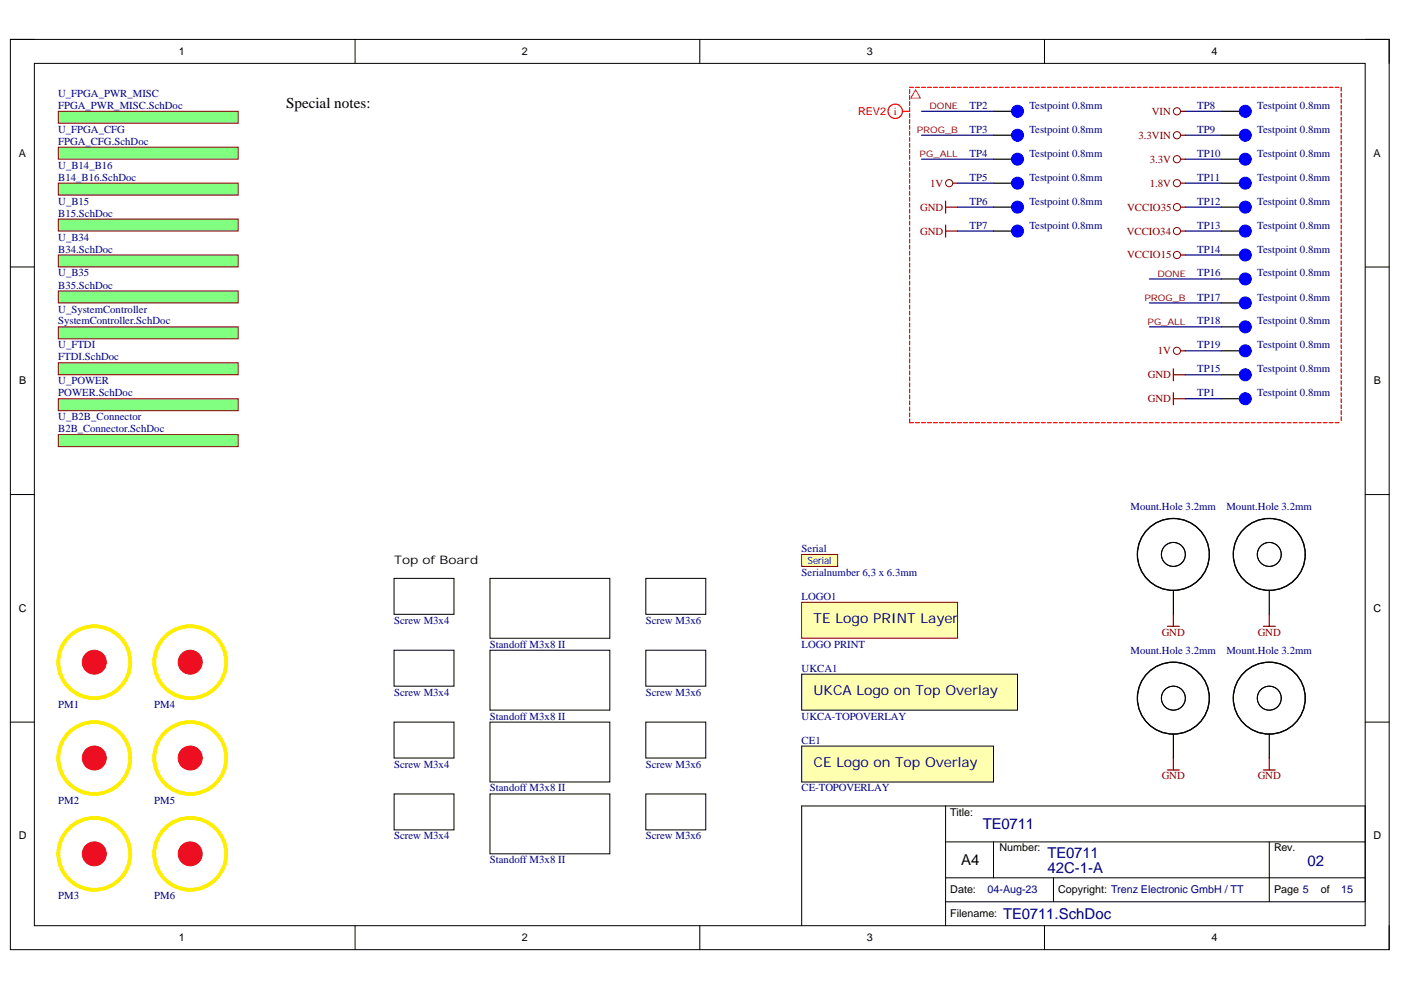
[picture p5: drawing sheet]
<svg xmlns="http://www.w3.org/2000/svg" width="297mm" height="210mm" viewBox="0 0 297 210" stroke-linecap="round" stroke-linejoin="round" font-family="sans-serif">
<defs><g id="words">
<g font-size="3.2">
<text x="60.7" y="22.9">Special notes:</text>
<text x="203.8" y="183.4">A4</text>
</g>
<g font-size="3.2" fill="#000080">
<text x="208.4" y="175.8">TE0711</text>
<text x="222.1" y="185.2">42C-1-A</text>
<text x="222.1" y="181.9">TE0711</text>
<text x="277.2" y="183.6">02</text>
<text x="212.7" y="194.8">TE0711.SchDoc</text>
</g>
<g font-size="2.9" fill="#000080">
<text x="172.5" y="132.1">TE Logo PRINT Layer</text>
<text x="172.5" y="147.4">UKCA Logo on Top Overlay</text>
<text x="172.5" y="162.6">CE Logo on Top Overlay</text>
</g>
<text font-size="2.5" x="83.5" y="119.5">Top of Board</text>
<g font-size="2.3">
<text x="37.9" y="11.7">1</text>
<text x="110.7" y="11.7">2</text>
<text x="183.8" y="11.7">3</text>
<text x="256.8" y="11.7">4</text>
<text x="4" y="33.3">A</text>
<text x="291.2" y="33.3">A</text>
<text x="4.1" y="81.5">B</text>
<text x="291.3" y="81.5">B</text>
<text x="4" y="129.7">C</text>
<text x="291.2" y="129.7">C</text>
<text x="201.5" y="172.9">Title:</text>
<text x="4" y="178">D</text>
<text x="291.2" y="178">D</text>
<text x="211.9" y="180.5">Number:</text>
<text x="270.1" y="180.5">Rev.</text>
<text x="201.5" y="189.4">Date:</text>
<text x="224.4" y="189.4">Copyright: Trenz Electronic GmbH / TT</text>
<text x="270.1" y="189.4">Page 5</text>
<text x="280" y="189.4">of</text>
<text x="201.5" y="194.5">Filename:</text>
<text x="37.9" y="199.6">1</text>
<text x="110.7" y="199.6">2</text>
<text x="183.8" y="199.6">3</text>
<text x="256.8" y="199.6">4</text>
</g>
<g font-size="2.3" fill="#000080">
<text x="12.4" y="20.5">U_FPGA_PWR_MISC</text>
<text x="12.4" y="23.1">FPGA_PWR_MISC.SchDoc</text>
<text x="205.6" y="23.1">TP2</text>
<text x="218.3" y="23.1">Testpoint 0.8mm</text>
<text x="253.8" y="23.1">TP8</text>
<text x="266.6" y="23.1">Testpoint 0.8mm</text>
<text x="12.4" y="28.1">U_FPGA_CFG</text>
<text x="205.6" y="28.1">TP3</text>
<text x="218.3" y="28.1">Testpoint 0.8mm</text>
<text x="253.8" y="28.1">TP9</text>
<text x="266.6" y="28.1">Testpoint 0.8mm</text>
<text x="12.4" y="35.8">U_B14_B16</text>
<text x="12.4" y="30.7">FPGA_CFG.SchDoc</text>
<text x="205.6" y="33.2">TP4</text>
<text x="218.3" y="33.2">Testpoint 0.8mm</text>
<text x="253.8" y="33.2">TP10</text>
<text x="266.6" y="33.2">Testpoint 0.8mm</text>
<text x="12.4" y="38.3">B14_B16.SchDoc</text>
<text x="205.6" y="38.3">TP5</text>
<text x="218.3" y="38.3">Testpoint 0.8mm</text>
<text x="253.8" y="38.3">TP11</text>
<text x="266.6" y="38.3">Testpoint 0.8mm</text>
<text x="12.4" y="43.4">U_B15</text>
<text x="12.4" y="45.9">B15.SchDoc</text>
<text x="205.6" y="43.4">TP6</text>
<text x="218.3" y="43.4">Testpoint 0.8mm</text>
<text x="253.8" y="43.4">TP12</text>
<text x="266.6" y="43.4">Testpoint 0.8mm</text>
<text x="12.4" y="51">U_B34</text>
<text x="12.4" y="53.5">B34.SchDoc</text>
<text x="205.6" y="48.5">TP7</text>
<text x="218.3" y="48.5">Testpoint 0.8mm</text>
<text x="253.8" y="48.5">TP13</text>
<text x="253.8" y="53.5">TP14</text>
<text x="266.6" y="48.5">Testpoint 0.8mm</text>
<text x="266.6" y="53.5">Testpoint 0.8mm</text>
<text x="12.4" y="58.6">U_B35</text>
<text x="253.8" y="58.6">TP16</text>
<text x="266.6" y="58.6">Testpoint 0.8mm</text>
<text x="12.4" y="61.2">B35.SchDoc</text>
<text x="253.8" y="63.7">TP17</text>
<text x="266.6" y="63.7">Testpoint 0.8mm</text>
<text x="12.4" y="66.3">U_SystemController</text>
<text x="12.4" y="68.8">SystemController.SchDoc</text>
<text x="253.8" y="68.8">TP18</text>
<text x="266.6" y="68.8">Testpoint 0.8mm</text>
<text x="12.4" y="73.9">U_FTDI</text>
<text x="12.4" y="76.4">FTDI.SchDoc</text>
<text x="253.8" y="73.9">TP19</text>
<text x="266.6" y="73.9">Testpoint 0.8mm</text>
<text x="12.4" y="81.5">U_POWER</text>
<text x="253.8" y="78.9">TP15</text>
<text x="266.6" y="78.9">Testpoint 0.8mm</text>
<text x="12.4" y="89.1">U_B2B_Connector</text>
<text x="12.4" y="84">POWER.SchDoc</text>
<text x="253.8" y="84">TP1</text>
<text x="266.6" y="84">Testpoint 0.8mm</text>
<text x="12.4" y="91.7">B2B_Connector.SchDoc</text>
<text x="239.7" y="108.1">Mount.Hole 3.2mm</text>
<text x="260" y="108.1">Mount.Hole 3.2mm</text>
<text x="170" y="117.1">Serial</text>
<text x="170" y="122.1">Serialnumber 6,3 x 6.3mm</text>
<text x="170" y="127.2">LOGO1</text>
<text x="83.5" y="132.3">Screw M3x4</text>
<text x="103.9" y="137.3">Standoff M3x8 II</text>
<text x="136.9" y="132.3">Screw M3x6</text>
<text x="170" y="137.3">LOGO PRINT</text>
<text x="170" y="142.4">UKCA1</text>
<text x="239.7" y="138.6">Mount.Hole 3.2mm</text>
<text x="260" y="138.6">Mount.Hole 3.2mm</text>
<text x="83.5" y="147.5">Screw M3x4</text>
<text x="136.9" y="147.5">Screw M3x6</text>
<text x="12.4" y="150.1">PM1</text>
<text x="32.7" y="150.1">PM4</text>
<text x="103.9" y="152.6">Standoff M3x8 II</text>
<text x="170" y="152.6">UKCA-TOPOVERLAY</text>
<text x="170" y="157.7">CE1</text>
<text x="83.5" y="162.7">Screw M3x4</text>
<text x="103.9" y="167.8">Standoff M3x8 II</text>
<text x="136.9" y="162.7">Screw M3x6</text>
<text x="170" y="167.8">CE-TOPOVERLAY</text>
<text x="12.4" y="170.4">PM2</text>
<text x="32.7" y="170.4">PM5</text>
<text x="83.5" y="178">Screw M3x4</text>
<text x="136.9" y="178">Screw M3x6</text>
<text x="103.9" y="183.1">Standoff M3x8 II</text>
<text x="12.4" y="190.7">PM3</text>
<text x="32.7" y="190.7">PM6</text>
<text x="209.4" y="189.4">04-Aug-23</text>
<text x="284.3" y="189.4">15</text>
</g>
<g font-size="2.3" fill="#f00">
<text x="181.9" y="24.3">REV2</text>
<text x="189.5" y="24.3">i</text>
</g>
<g font-size="2.3" fill="#800000">
<text x="241.4" y="29.4">3.3VIN</text>
<text x="244.2" y="24.3">VIN</text>
<text x="243.8" y="34.5">3.3V</text>
<text x="197.2" y="39.6">1V</text>
<text x="243.8" y="39.6">1.8V</text>
<text x="195.1" y="44.7">GND</text>
<text x="239" y="44.7">VCCIO35</text>
<text x="195.1" y="49.7">GND</text>
<text x="238.9" y="49.7">VCCIO34</text>
<text x="239" y="54.8">VCCIO15</text>
<text x="245.5" y="75.1">1V</text>
<text x="243.4" y="80.2">GND</text>
<text x="243.4" y="85.3">GND</text>
<text x="246.3" y="134.8">GND</text>
<text x="266.7" y="134.8">GND</text>
<text x="246.3" y="165.3">GND</text>
<text x="266.7" y="165.3">GND</text>
</g>
<text font-size="2.1" fill="#00f" x="171.2" y="119.6">Serial</text>
<g font-size="1.9" fill="#800000">
<text x="197.1" y="23.2">DONE</text>
<text x="194.4" y="28.3">PROG_B</text>
<text x="195" y="33.3">PG_ALL</text>
<text x="245.4" y="58.7">DONE</text>
<text x="242.6" y="63.8">PROG_B</text>
<text x="243.3" y="68.9">PG_ALL</text>
</g>
</g></defs>
<path d="M2.2 8.4h292.3v193h-292.3z" fill="none" stroke="#000" stroke-width=".21"/>
<path d="M7.3 13.4h282.1v182.9h-282.1z" fill-rule="evenodd" fill="#fff"/>
<g fill="none" stroke="#000" stroke-width=".21">
<path d="M2.2 8.4h5.1M7.3 13.4h282.1v182.9h-282.1zM75.3 8.4v5M148.4 8.4v5M221.4 8.4v5M289.4 8.4h5.1v5M2.2 56.6h5.1M289.4 56.6h5.1M2.2 104.9h5.1M289.4 104.9h5.1M2.2 153.1h5.1M289.4 153.1h5.1"/>
<path d="M200.5 170.9v25.4M200.5 178.5h88.9M210.6 178.5v7.6M269.1 178.5v12.7M75.3 196.3v5.1M148.4 196.3v5.1M200.5 191.2h88.9v-20.3h-119.4v25.4M200.5 186.1h88.9M221.4 196.3v5.1M223.4 186.1v5.1M294.5 196.3v5.1"/>
</g>
<circle cx="20" cy="140.4" r="7.6" fill="none" stroke="#fe0" stroke-width=".76"/>
<circle cx="20" cy="140.4" r="2.54" fill="#ee0e22"/>
<circle cx="20" cy="140.4" r="2.54" fill="none" stroke="#ee0e22" stroke-width=".21"/>
<circle cx="20" cy="160.7" r="7.6" fill="none" stroke="#fe0" stroke-width=".76"/>
<circle cx="20" cy="160.7" r="2.54" fill="#ee0e22"/>
<circle cx="20" cy="160.7" r="2.54" fill="none" stroke="#ee0e22" stroke-width=".21"/>
<circle cx="20" cy="181" r="7.6" fill="none" stroke="#fe0" stroke-width=".76"/>
<circle cx="20" cy="181" r="2.54" fill="#ee0e22"/>
<circle cx="20" cy="181" r="2.54" fill="none" stroke="#ee0e22" stroke-width=".21"/>
<circle cx="40.3" cy="140.4" r="7.6" fill="none" stroke="#fe0" stroke-width=".76"/>
<circle cx="40.3" cy="140.4" r="2.54" fill="#ee0e22"/>
<circle cx="40.3" cy="140.4" r="2.54" fill="none" stroke="#ee0e22" stroke-width=".21"/>
<circle cx="40.3" cy="160.7" r="7.6" fill="none" stroke="#fe0" stroke-width=".76"/>
<circle cx="40.3" cy="160.7" r="2.54" fill="#ee0e22"/>
<circle cx="40.3" cy="160.7" r="2.54" fill="none" stroke="#ee0e22" stroke-width=".21"/>
<circle cx="40.3" cy="181" r="7.6" fill="none" stroke="#fe0" stroke-width=".76"/>
<circle cx="40.3" cy="181" r="2.54" fill="#ee0e22"/>
<circle cx="40.3" cy="181" r="2.54" fill="none" stroke="#ee0e22" stroke-width=".21"/>
<path d="M247.5 132.8h2.5M248.8 130.3v2.5M267.8 132.8h2.6M269.1 130.3v2.5M247.5 163.3h2.5M248.8 160.7v2.6M267.8 163.3h2.6M269.1 160.7v2.6" fill="none" stroke="#800000" stroke-width=".25"/>
<g fill="none" stroke="#000" stroke-width=".21">
<circle cx="248.8" cy="117.6" r="2.54"/>
<circle cx="269.1" cy="117.6" r="2.54"/>
<circle cx="248.8" cy="148" r="2.54"/>
<circle cx="269.1" cy="148" r="2.54"/>
</g>
<g fill="none" stroke="#000" stroke-width=".25">
<path d="M248.8 125.2v5.1M269.1 125.2v5.1M248.8 155.6v5.1M269.1 155.6v5.1"/>
<circle cx="248.8" cy="117.6" r="7.6"/>
<circle cx="269.1" cy="117.6" r="7.6"/>
<circle cx="248.8" cy="148" r="7.6"/>
<circle cx="269.1" cy="148" r="7.6"/>
</g>
<path d="M12.4 92.2h38.1v2.5h-38.1z" fill-rule="evenodd" fill="#80ff80"/>
<path d="M12.4 92.2h38.1v2.5h-38.1z" fill="none" stroke="#800000" stroke-width=".21"/>
<path d="M12.4 38.8h38.1v2.6h-38.1z" fill-rule="evenodd" fill="#80ff80"/>
<path d="M12.4 38.8h38.1v2.6h-38.1z" fill="none" stroke="#800000" stroke-width=".21"/>
<path d="M12.4 46.4h38.1v2.6h-38.1z" fill-rule="evenodd" fill="#80ff80"/>
<path d="M12.4 46.4h38.1v2.6h-38.1z" fill="none" stroke="#800000" stroke-width=".21"/>
<path d="M12.4 54.1h38.1v2.5h-38.1z" fill-rule="evenodd" fill="#80ff80"/>
<path d="M12.4 54.1h38.1v2.5h-38.1z" fill="none" stroke="#800000" stroke-width=".21"/>
<path d="M12.4 31.2h38.1v2.6h-38.1z" fill-rule="evenodd" fill="#80ff80"/>
<path d="M12.4 31.2h38.1v2.6h-38.1z" fill="none" stroke="#800000" stroke-width=".21"/>
<path d="M12.4 23.6h38.1v2.5h-38.1z" fill-rule="evenodd" fill="#80ff80"/>
<path d="M12.4 23.6h38.1v2.5h-38.1z" fill="none" stroke="#800000" stroke-width=".21"/>
<path d="M12.4 84.5h38.1v2.6h-38.1z" fill-rule="evenodd" fill="#80ff80"/>
<path d="M12.4 84.5h38.1v2.6h-38.1z" fill="none" stroke="#800000" stroke-width=".21"/>
<path d="M12.4 61.7h38.1v2.5h-38.1z" fill-rule="evenodd" fill="#80ff80"/>
<path d="M12.4 61.7h38.1v2.5h-38.1z" fill="none" stroke="#800000" stroke-width=".21"/>
<path d="M12.4 69.3h38.1v2.5h-38.1z" fill-rule="evenodd" fill="#80ff80"/>
<path d="M12.4 69.3h38.1v2.5h-38.1z" fill="none" stroke="#800000" stroke-width=".21"/>
<path d="M12.4 76.9h38.1v2.6h-38.1z" fill-rule="evenodd" fill="#80ff80"/>
<path d="M12.4 76.9h38.1v2.6h-38.1z" fill="none" stroke="#800000" stroke-width=".21"/>
<path d="M170 127.7h33v7.6h-33z" fill-rule="evenodd" fill="#ffffb0"/>
<path d="M170 127.7h33v7.6h-33z" fill="none" stroke="#800000" stroke-width=".21"/>
<path d="M83.5 137.9h12.8v7.6h-12.8zM83.5 122.6h12.8v7.7h-12.8zM103.9 137.9h25.4v12.7h-25.4zM103.9 122.6h25.4v12.7h-25.4zM136.9 137.9h12.7v7.6h-12.7zM136.9 122.6h12.7v7.7h-12.7zM83.5 153.1h12.8v7.6h-12.8zM103.9 153.1h25.4v12.7h-25.4zM136.9 153.1h12.7v7.6h-12.7zM83.6 168.3h12.7v7.7h-12.7zM103.9 168.3h25.4v12.7h-25.4zM136.9 168.3h12.7v7.7h-12.7z" fill="none" stroke="#000" stroke-width=".21"/>
<path d="M170 117.6h7.6v2.5h-7.6z" fill-rule="evenodd" fill="#ffffb0"/>
<g fill="none" stroke="#800000" stroke-width=".21">
<path d="M170 117.6h7.6v2.5h-7.6z"/>
<circle cx="249.5" cy="33.8" r=".76"/>
<circle cx="249.5" cy="38.8" r=".76"/>
<circle cx="249.5" cy="23.6" r=".76"/>
<circle cx="249.5" cy="28.7" r=".76"/>
<circle cx="249.5" cy="54.1" r=".76"/>
<circle cx="249.5" cy="43.9" r=".76"/>
<circle cx="249.5" cy="49" r=".76"/>
</g>
<path d="M250.3 23.6h1M250.3 38.8h1M250.3 28.7h1M250.3 33.8h1M250.3 49h1M250.3 54.1h1M250.3 43.9h1" fill="none" stroke="#800000" stroke-width=".25"/>
<path d="M210.6 43.9h5.1" fill="none" stroke="#000" stroke-width=".25"/>
<circle cx="215.7" cy="43.9" r="1.27" fill="#00f"/>
<circle cx="215.7" cy="43.9" r="1.27" fill="none" stroke="#00f" stroke-width=".21"/>
<path d="M170 142.9h45.7v7.7h-45.7z" fill-rule="evenodd" fill="#ffffb0"/>
<path d="M170 142.9h45.7v7.7h-45.7z" fill="none" stroke="#000" stroke-width=".21"/>
<path d="M170 158.2h40.6v7.6h-40.6z" fill-rule="evenodd" fill="#ffffb0"/>
<path d="M170 158.2h40.6v7.6h-40.6z" fill="none" stroke="#000" stroke-width=".21"/>
<circle cx="201.2" cy="38.8" r=".76" fill="none" stroke="#800000" stroke-width=".21"/>
<path d="M202 38.8h1M200.5 42.6v2.6M200.5 47.7v2.6M200.5 43.9h2.5M200.5 49h2.5M248.8 78.2v2.5M248.8 79.5h2.5M248.8 83.3v2.5M248.8 84.5h2.5" fill="none" stroke="#800000" stroke-width=".25"/>
<path d="M210.6 49h5.1" fill="none" stroke="#000" stroke-width=".25"/>
<circle cx="215.7" cy="49" r="1.27" fill="#00f"/>
<circle cx="215.7" cy="49" r="1.27" fill="none" stroke="#00f" stroke-width=".21"/>
<path d="M210.6 38.8h5.1" fill="none" stroke="#000" stroke-width=".25"/>
<circle cx="215.7" cy="38.8" r="1.27" fill="#00f"/>
<circle cx="215.7" cy="38.8" r="1.27" fill="none" stroke="#00f" stroke-width=".21"/>
<path d="M210.6 33.8h5.1" fill="none" stroke="#000" stroke-width=".25"/>
<circle cx="215.7" cy="33.8" r="1.27" fill="#00f"/>
<circle cx="215.7" cy="33.8" r="1.27" fill="none" stroke="#00f" stroke-width=".21"/>
<path d="M210.6 28.7h5.1" fill="none" stroke="#000" stroke-width=".25"/>
<circle cx="215.7" cy="28.7" r="1.27" fill="#00f"/>
<circle cx="215.7" cy="28.7" r="1.27" fill="none" stroke="#00f" stroke-width=".21"/>
<path d="M210.6 23.6h5.1" fill="none" stroke="#000" stroke-width=".25"/>
<circle cx="215.7" cy="23.6" r="1.27" fill="#00f"/>
<circle cx="215.7" cy="23.6" r="1.27" fill="none" stroke="#00f" stroke-width=".21"/>
<circle cx="249.5" cy="74.4" r=".76" fill="none" stroke="#800000" stroke-width=".21"/>
<path d="M250.3 74.4h1" fill="none" stroke="#800000" stroke-width=".25"/>
<path d="M258.9 79.5h5.1" fill="none" stroke="#000" stroke-width=".25"/>
<circle cx="264" cy="79.5" r="1.27" fill="#00f"/>
<circle cx="264" cy="79.5" r="1.27" fill="none" stroke="#00f" stroke-width=".21"/>
<path d="M258.9 84.5h5.1" fill="none" stroke="#000" stroke-width=".25"/>
<circle cx="264" cy="84.5" r="1.27" fill="#00f"/>
<circle cx="264" cy="84.5" r="1.27" fill="none" stroke="#00f" stroke-width=".21"/>
<path d="M258.9 74.4h5.1" fill="none" stroke="#000" stroke-width=".25"/>
<circle cx="264" cy="74.4" r="1.27" fill="#00f"/>
<circle cx="264" cy="74.4" r="1.27" fill="none" stroke="#00f" stroke-width=".21"/>
<path d="M258.9 69.3h5.1" fill="none" stroke="#000" stroke-width=".25"/>
<circle cx="264" cy="69.3" r="1.27" fill="#00f"/>
<circle cx="264" cy="69.3" r="1.27" fill="none" stroke="#00f" stroke-width=".21"/>
<path d="M258.9 64.2h5.1" fill="none" stroke="#000" stroke-width=".25"/>
<circle cx="264" cy="64.2" r="1.27" fill="#00f"/>
<circle cx="264" cy="64.2" r="1.27" fill="none" stroke="#00f" stroke-width=".21"/>
<path d="M258.9 59.1h5.1" fill="none" stroke="#000" stroke-width=".25"/>
<circle cx="264" cy="59.1" r="1.27" fill="#00f"/>
<circle cx="264" cy="59.1" r="1.27" fill="none" stroke="#00f" stroke-width=".21"/>
<path d="M258.9 49h5.1" fill="none" stroke="#000" stroke-width=".25"/>
<circle cx="264" cy="49" r="1.27" fill="#00f"/>
<circle cx="264" cy="49" r="1.27" fill="none" stroke="#00f" stroke-width=".21"/>
<path d="M258.9 54.1h5.1" fill="none" stroke="#000" stroke-width=".25"/>
<circle cx="264" cy="54.1" r="1.27" fill="#00f"/>
<circle cx="264" cy="54.1" r="1.27" fill="none" stroke="#00f" stroke-width=".21"/>
<path d="M258.9 43.9h5.1" fill="none" stroke="#000" stroke-width=".25"/>
<circle cx="264" cy="43.9" r="1.27" fill="#00f"/>
<circle cx="264" cy="43.9" r="1.27" fill="none" stroke="#00f" stroke-width=".21"/>
<path d="M258.9 38.8h5.1" fill="none" stroke="#000" stroke-width=".25"/>
<circle cx="264" cy="38.8" r="1.27" fill="#00f"/>
<circle cx="264" cy="38.8" r="1.27" fill="none" stroke="#00f" stroke-width=".21"/>
<path d="M258.9 33.8h5.1" fill="none" stroke="#000" stroke-width=".25"/>
<circle cx="264" cy="33.8" r="1.27" fill="#00f"/>
<circle cx="264" cy="33.8" r="1.27" fill="none" stroke="#00f" stroke-width=".21"/>
<path d="M258.9 28.7h5.1" fill="none" stroke="#000" stroke-width=".25"/>
<circle cx="264" cy="28.7" r="1.27" fill="#00f"/>
<circle cx="264" cy="28.7" r="1.27" fill="none" stroke="#00f" stroke-width=".21"/>
<path d="M258.9 23.6h5.1" fill="none" stroke="#000" stroke-width=".25"/>
<circle cx="264" cy="23.6" r="1.27" fill="#00f"/>
<circle cx="264" cy="23.6" r="1.27" fill="none" stroke="#00f" stroke-width=".21"/>
<g fill="none" stroke="#f00" stroke-width=".25">
<path d="M192.9 19v.8M192.9 18.5h.7M194.1 18.5h.8M195.4 18.5h.8M196.7 18.5h.8M197.9 18.5h.8M199.2 18.5h.8M200.5 18.5h.8M201.7 18.5h.8M203 18.5h.8M204.3 18.5h.8M205.6 18.5h.8"/>
<path d="M206.8 18.5h.8M208.1 18.5h.8M209.4 18.5h.8M210.6 18.5h.8M211.9 18.5h.8M213.2 18.5h.8M214.5 18.5h.8M215.7 18.5h.8M217 18.5h.8M218.3 18.5h.8M219.5 18.5h.8M220.8 18.5h.8"/>
<path d="M222.1 18.5h.8M223.4 18.5h.7M224.6 18.5h.8M225.9 18.5h.8M227.2 18.5h.8M228.4 18.5h.8M229.7 18.5h.8M231 18.5h.8M232.3 18.5h.8M233.5 18.5h.8M234.8 18.5h.8M236.1 18.5h.8"/>
<path d="M237.3 18.5h.8M238.6 18.5h.8M239.9 18.5h.8M241.2 18.5h.7M242.4 18.5h.8M243.7 18.5h.8M245 18.5h.8M246.2 18.5h.8M247.5 18.5h.8M248.8 18.5h.8M250 18.5h.8M251.3 18.5h.8"/>
<path d="M252.6 18.5h.8M253.9 18.5h.8M255.1 18.5h.8M256.4 18.5h.8M257.7 18.5h.8M258.9 18.5h.8M260.2 18.5h.8M261.5 18.5h.8M262.8 18.5h.7M264 18.5h.8M265.3 18.5h.8M266.6 18.5h.8"/>
<path d="M267.8 18.5h.8M269.1 18.5h.8M270.4 18.5h.8M271.6 18.5h.9M272.9 18.5h.8M274.2 18.5h.8M275.5 18.5h.8M276.7 18.5h.8M278 18.5h.8M279.3 18.5h.8M280.6 18.5h.7M281.8 18.5h.8"/>
<path d="M283.1 18.5h.8M284.4 18.5v.8M284.4 19.8v.8M192.9 20.3v.8M192.9 21.5v.8M192.9 22.8v.8h-1.6M192.9 24.1v.8M192.9 25.3v.8M192.9 26.6v.8M192.9 27.9v.8M192.9 29.2v.8M192.9 30.4v.8"/>
<path d="M192.9 31.7v.8M192.9 33v.8M192.9 34.2v.8M192.9 35.5v.8M192.9 36.8v.8M192.9 38v.8M192.9 39.3v.8M284.4 21.1v.7M284.4 22.3v.8M284.4 23.6v.8M284.4 24.9v.8M284.4 26.1v.8"/>
<path d="M284.4 27.4v.8M284.4 28.7v.8M284.4 30v.7M284.4 31.2v.8M284.4 32.5v.8M284.4 33.8v.7M284.4 35v.8M284.4 36.3v.8M284.4 37.6v.8M284.4 38.8v.8M192.9 40.6v.8M192.9 41.8v.8"/>
<path d="M192.9 43.1v.8M192.9 44.4v.8M192.9 45.7v.8M192.9 46.9v.8M192.9 48.2v.8M192.9 49.5v.8M192.9 50.7v.8M192.9 52v.8M192.9 53.3v.8M192.9 54.5v.8M192.9 55.8v.8M192.9 57.1v.8"/>
<path d="M192.9 58.4v.7M192.9 59.6v.8M284.4 40.1v.8M284.4 41.4v.8M284.4 42.6v.8M284.4 43.9v.8M284.4 45.2v.8M284.4 46.5v.7M284.4 47.7v.8M284.4 49v.8M284.4 50.3v.8M284.4 51.5v.8"/>
<path d="M284.4 52.8v.8M284.4 54.1v.8M284.4 55.3v.8M284.4 56.6v.8M284.4 57.9v.8M284.4 59.1v.8M192.9 60.9v.8M192.9 62.2v.8M192.9 63.4v.8M192.9 64.7v.8M192.9 66v.8M192.9 67.2v.8"/>
<path d="M192.9 68.5v.8M192.9 69.8v.8M192.9 71.1v.7M192.9 72.3v.8M192.9 73.6v.8M192.9 74.9v.8M192.9 76.1v.8M192.9 77.4v.8M192.9 78.7v.8M192.9 79.9v.8M284.4 60.4v.8M284.4 61.7v.8"/>
<path d="M284.4 63v.8M284.4 64.2v.8M284.4 65.5v.8M284.4 66.8v.8M284.4 68v.8M284.4 69.3v.8M284.4 70.6v.8M284.4 71.8v.8M284.4 73.1v.8M284.4 74.4v.8M284.4 75.7v.8M284.4 76.9v.8"/>
<path d="M284.4 78.2v.8M284.4 79.5v.8M192.9 81.2v.8M192.9 82.5v.8M192.9 83.8v.7M192.9 85v.8M192.9 86.3v.8M192.9 87.6v.7M192.9 88.8v.8h.7M194.1 89.6h.8M195.4 89.6h.8M196.7 89.6h.8"/>
<path d="M197.9 89.6h.8M199.2 89.6h.8M200.5 89.6h.8M201.7 89.6h.8M203 89.6h.8M204.3 89.6h.8M205.6 89.6h.8M206.8 89.6h.8M208.1 89.6h.8M209.4 89.6h.8M210.6 89.6h.8M211.9 89.6h.8"/>
<path d="M213.2 89.6h.8M214.5 89.6h.8M215.7 89.6h.8M217 89.6h.8M218.3 89.6h.8M219.5 89.6h.8M220.8 89.6h.8M222.1 89.6h.8M223.4 89.6h.7M224.6 89.6h.8M225.9 89.6h.8M227.2 89.6h.8"/>
<path d="M228.4 89.6h.8M229.7 89.6h.8M231 89.6h.8M232.3 89.6h.8M233.5 89.6h.8M234.8 89.6h.8M236.1 89.6h.8M237.3 89.6h.8M238.6 89.6h.8M239.9 89.6h.8M241.2 89.6h.7M242.4 89.6h.8"/>
<path d="M243.7 89.6h.8M245 89.6h.8M246.2 89.6h.8M247.5 89.6h.8M248.8 89.6h.8M250 89.6h.8M251.3 89.6h.8M252.6 89.6h.8M253.9 89.6h.8M255.1 89.6h.8M256.4 89.6h.8M257.7 89.6h.8"/>
<path d="M258.9 89.6h.8M260.2 89.6h.8M261.5 89.6h.8M262.8 89.6h.7M264 89.6h.8M265.3 89.6h.8M266.6 89.6h.8M267.8 89.6h.8M269.1 89.6h.8M270.4 89.6h.8M271.6 89.6h.9M272.9 89.6h.8"/>
<path d="M274.2 89.6h.8M275.5 89.6h.8M276.7 89.6h.8M278 89.6h.8M279.3 89.6h.8M280.6 89.6h.7M281.8 89.6h.8M283.1 89.6h.8M284.4 80.7v.8M284.4 82v.8M284.4 83.3v.8M284.4 84.5v.8"/>
<path d="M284.4 85.8v.8M284.4 87.1v.8M284.4 88.3v.8"/>
<circle cx="189.8" cy="23.6" r="1.53"/>
</g>
<path d="M194.1 19l1 1.8h-2z" fill="none" stroke="#f33" stroke-width=".21"/>
<g fill="none" stroke="#000080" stroke-width=".25">
<path d="M195.4 23.6h15.2M195.4 28.7h15.2M195.4 33.8h15.2M203 38.8h7.6M251.3 23.6h7.6M251.3 28.7h7.6M251.3 33.8h7.6M251.3 38.8h7.6M203 43.9h7.6M203 49h7.6M243.7 59.1h15.2M251.3 43.9h7.6"/>
<path d="M251.3 49h7.6M251.3 54.1h7.6M243.7 64.2h15.2M243.7 69.3h15.2M251.3 74.4h7.6M251.3 79.5h7.6M251.3 84.5h7.6"/>
</g>
<use href="#words"/>
</svg>
